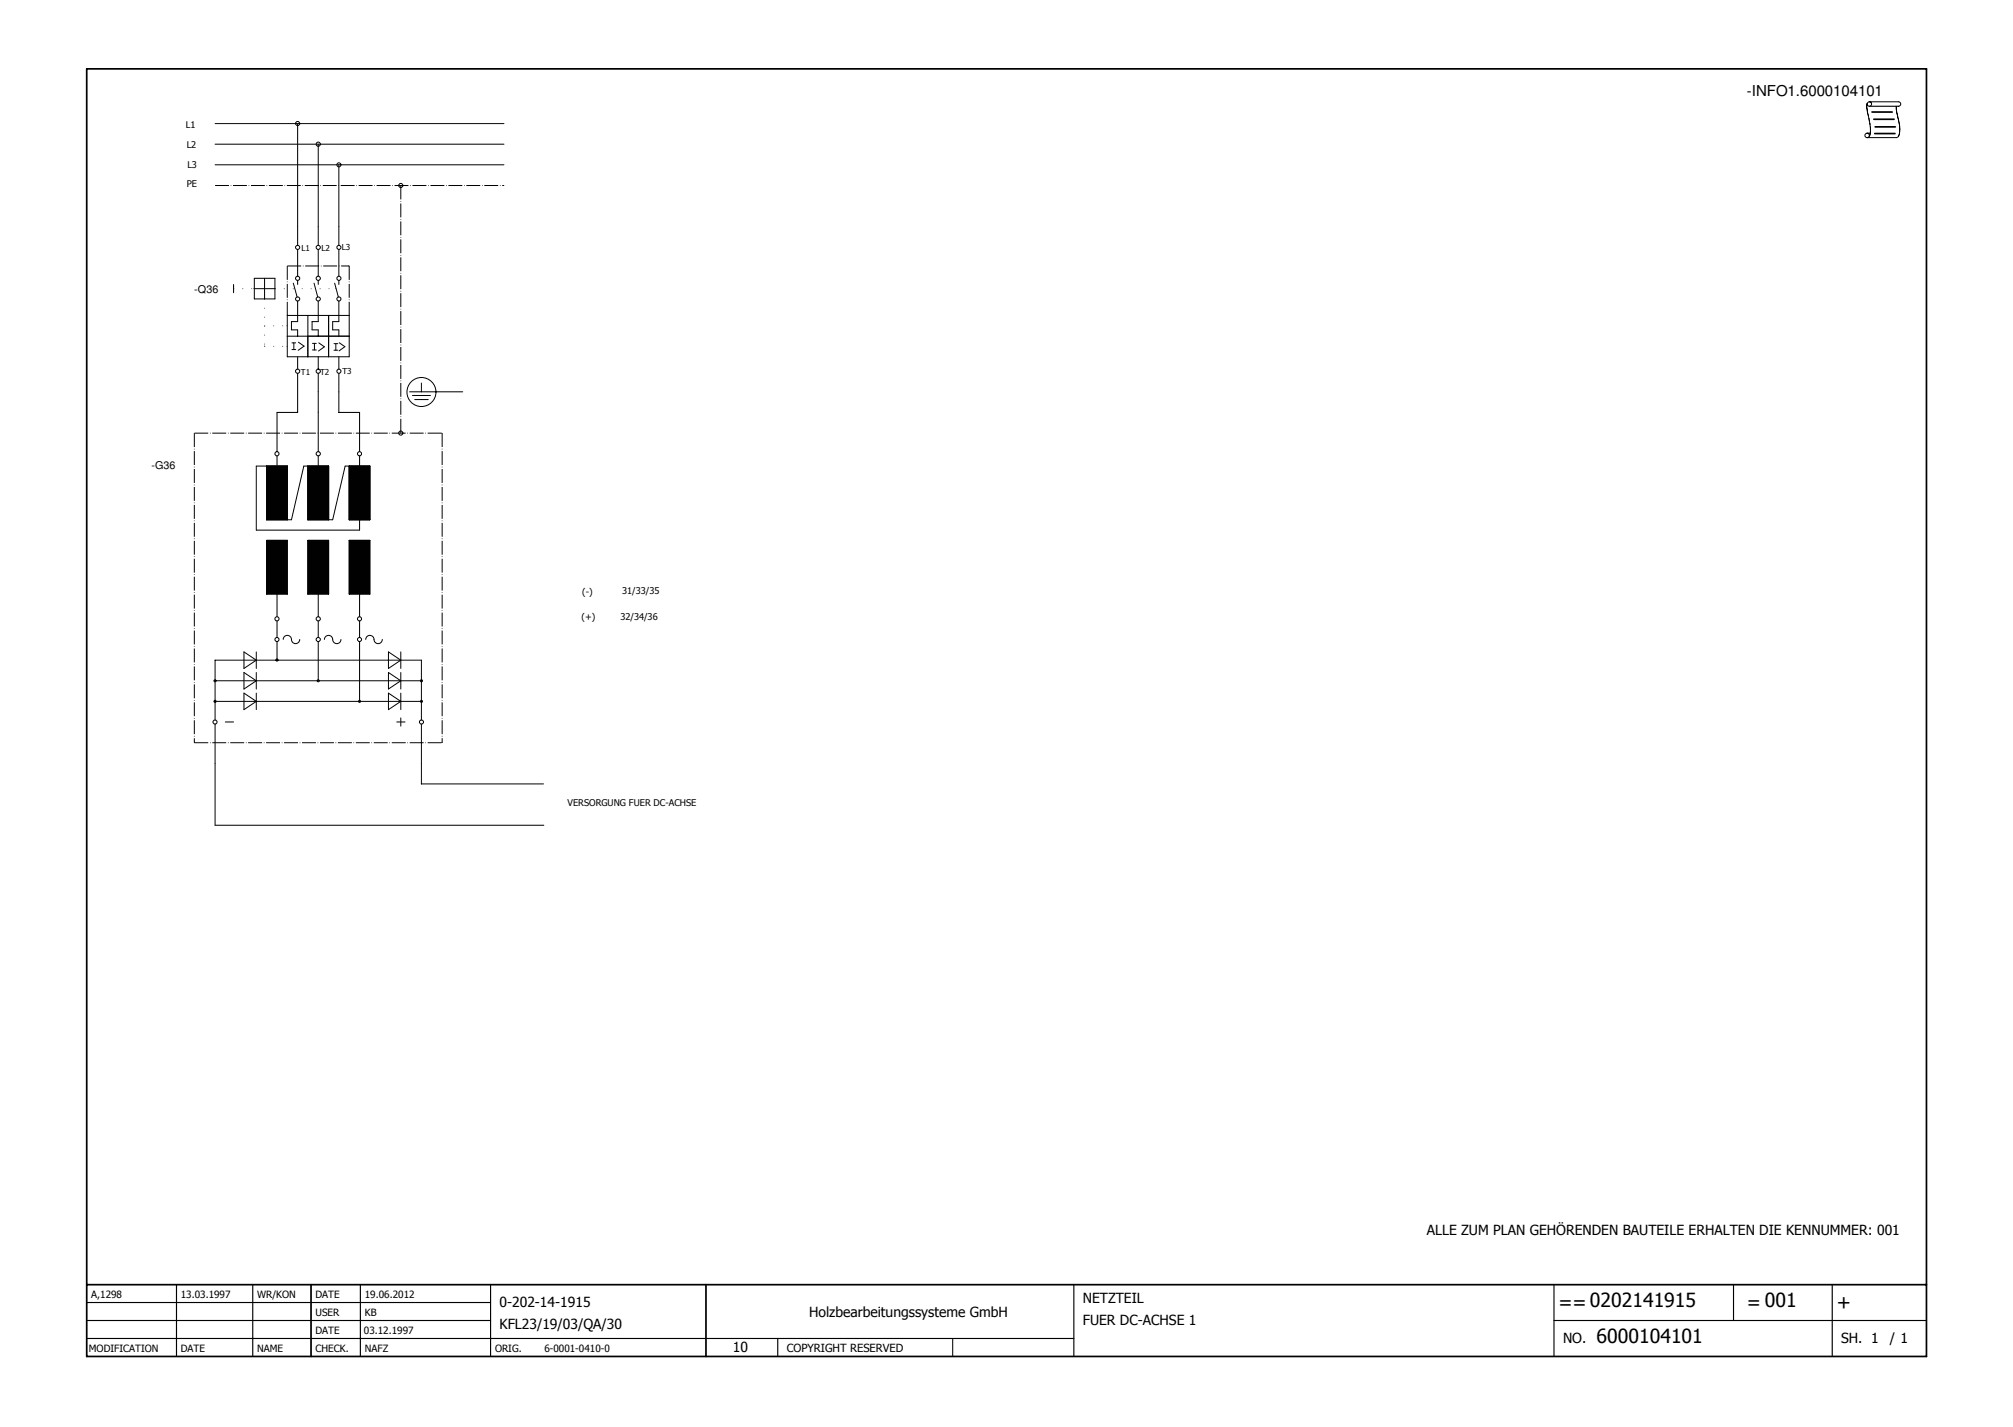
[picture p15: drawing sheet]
<svg xmlns="http://www.w3.org/2000/svg" width="297mm" height="211mm" viewBox="0 0 297 211" stroke-linecap="round" stroke-linejoin="round" font-family="sans-serif">
<defs><g id="words">
<g font-size="2.9">
<text x="230" y="193.2">==0202141915</text>
<text x="257.8" y="193.2">= 001</text>
<text x="271" y="193.2">+</text>
<text x="235.6" y="198.2">6000104101</text>
</g>
<text font-size="2.2" x="257.8" y="14.2">-INFO1.6000104101</text>
<g font-size="2.1">
<text x="210.5" y="182.3">ALLE ZUM PLAN GEHÖRENDEN BAUTEILE ERHALTEN DIE KENNUMMER: 001</text>
<text x="73.7" y="192.9">0-202-14-1915</text>
<text x="73.7" y="196.2">KFL23/19/03/QA/30</text>
<text x="119.4" y="194.4">Holzbearbeitungssysteme GmbH</text>
<text x="159.8" y="192.2">NETZTEIL</text>
<text x="159.8" y="195.5">FUER DC-ACHSE 1</text>
<text x="108.1" y="199.5">10</text>
<text x="230.6" y="198.2">NO.</text>
<text x="271.7" y="198.2">SH. 1</text>
<text x="278.8" y="198.2">/ 1</text>
</g>
<text font-size="1.7" x="116.1" y="199.5">COPYRIGHT RESERVED</text>
<g font-size="1.6">
<text x="28.7" y="43.2">-Q36</text>
<text x="22.3" y="69.2">-G36</text>
</g>
<g font-size="1.5">
<text x="13.5" y="191.6">A,1298</text>
<text x="26.7" y="191.6">13.03.1997</text>
<text x="38" y="191.6">WR/KON</text>
<text x="46.6" y="191.6">DATE</text>
<text x="53.8" y="191.6">19.06.2012</text>
<text x="46.6" y="194.2">USER</text>
<text x="46.6" y="196.9">DATE</text>
<text x="53.7" y="196.9">03.12.1997</text>
<text x="53.8" y="194.2">KB</text>
<text x="13.1" y="199.5">MODIFICATION</text>
<text x="26.7" y="199.5">DATE</text>
<text x="38" y="199.5">NAME</text>
<text x="46.6" y="199.5">CHECK.</text>
<text x="53.8" y="199.5">NAFZ</text>
<text x="73" y="199.5">ORIG.</text>
<text x="80.3" y="199.5">6-0001-0410-0</text>
</g>
<g font-size="1.4">
<text x="27.4" y="18.8">L1</text>
<text x="27.6" y="21.8">L2</text>
<text x="27.6" y="27.6">PE</text>
<text x="27.7" y="24.8">L3</text>
<text x="85.9" y="87.8">(-)</text>
<text x="91.8" y="87.7">31/33/35</text>
<text x="85.8" y="91.5">(+)</text>
<text x="91.5" y="91.6">32/34/36</text>
<text x="83.8" y="119">VERSORGUNG FUER DC-ACHSE</text>
</g>
<g font-size="1.2">
<text x="44.5" y="37">L1</text>
<text x="47.4" y="37">L2</text>
<text x="50.4" y="37">L3</text>
<text x="44.4" y="55.3">T1</text>
<text x="47.3" y="55.3">T2</text>
<text x="50.5" y="55.3">T3</text>
</g>
</g></defs>
<path d="M203 10l-190.4 190.4M12.7 112.2l125.9 88.2" fill="none" stroke="#fff" stroke-width=".15"/>
<path d="M12.8 10.2h271.5v190h-271.5zM12.8 189.6h271.5M45.9 189.6v10.6M104.2 189.6v10.6" fill="none" stroke="#010101" stroke-width=".25"/>
<g fill="none" stroke="#010101" stroke-width=".17">
<path d="M12.8 194.9h59.6M12.8 192.2h59.6M12.8 197.5h145.7M26 189.6v10.6M37.3 189.6v10.6M53.2 189.6v10.6M72.4 189.6v10.6M114.8 197.5v2.7M158.5 189.6v10.6M229.3 194.9h55M229.3 189.6v10.6M255.8 189.6v5.3"/>
<path d="M270.4 189.6v10.6"/>
</g>
<path d="M31.7 18.2h42.7M31.7 21.3h42.7M31.7 24.3h42.7M140.6 197.5v2.7" fill="none" stroke="#010101" stroke-width=".15"/>
<path d="M31.7 27.4h42.7" fill="none" stroke="#010101" stroke-width=".15" stroke-dasharray="2.1 .3 .1 .3" stroke-linecap="butt"/>
<path d="M74.2 27.3l.2 .1h-.2z" fill="#010101"/>
<path d="M43.9 18.2v15.3M47 21.3v12.2M50 24.3v9.2M43.9 57.8v3.1h-3M47 57.8v3.1M50 57.8v3.1h3.1M31.7 112.7v9.1" fill="none" stroke="#010101" stroke-width=".15"/>
<path d="M59.1 27.4v36.5" fill="none" stroke="#010101" stroke-width=".15" stroke-dasharray="2.1 .3 .1 .3" stroke-linecap="butt"/>
<path d="M59.1 63.8h.1l-.1 .2z" fill="#010101"/>
<g fill="none" stroke="#010101" stroke-width=".15">
<path d="M50 36.8v4M37.5 41.1v3M46.4 50.7v.9M48.5 49.6v3.1M49.1 48.7h.9M50 52.7v1.8M51.5 49.6v3.1M62.2 112.7v3h18M31.7 121.8h48.6"/>
<circle cx="43.9" cy="18.2" r=".31"/>
<circle cx="43.9" cy="54.8" r=".31"/>
<circle cx="47" cy="41.1" r=".31"/>
</g>
<path d="M42.4 39.3v7.3" fill="none" stroke="#010101" stroke-width=".15" stroke-dasharray="2.1 .3 .1 .3" stroke-linecap="butt"/>
<path d="M42.4 46.4v.2z" fill="#010101"/>
<g fill="none" stroke="#010101" stroke-width=".15">
<path d="M43.9 33.5v2.7M47 36.8v4M34.5 42v1.2M37.5 42.6h3.1M43 47.5v1.2M43.4 50.6v1M43.9 44.4v3.1M43.9 52.7v1.8M46.1 51.6h.6M47 52.7v1.8M47.9 51.2l-.9 .6M48.5 46.6h-3.1v3"/>
<path d="M48.5 49.6v3.1M49.1 47.5h.9M50 48.7v.9M51.5 46.6v3"/>
<circle cx="50" cy="36.5" r=".3"/>
<circle cx="47" cy="54.8" r=".31"/>
</g>
<path d="M51.5 39.3v7.3" fill="none" stroke="#010101" stroke-width=".15" stroke-dasharray="2.1 .3 .1 .3" stroke-linecap="butt"/>
<path d="M51.5 46.4h.1l-.1 .2z" fill="#010101"/>
<g fill="none" stroke="#010101" stroke-width=".15">
<path d="M50 33.5v2.7M42.4 49.6h9.1M43.9 48.7v.9M46.1 50.7h.6M47 48.7v.9M48.5 46.6v3M49.1 47.5v1.2M50 46.6v.9M50.9 51.2l-.9 .6"/>
<circle cx="47" cy="36.5" r=".31"/>
</g>
<path d="M40.6 42.6h9" fill="none" stroke="#010101" stroke-width=".15" stroke-dasharray=".1 1.2 .1 1.2" stroke-linecap="butt"/>
<path d="M49.5 42.6h.1h-.1z" fill="#010101"/>
<g fill="none" stroke="#010101" stroke-width=".15">
<path d="M40.6 41.1v3M42.4 46.6v3M42.4 52.7h6.1M43.1 51.6h.5M43.1 50.6h.5M43.3 41.8l.5 2M43.9 41.4v.6M44 50.5l.9 .6"/>
<circle cx="43.9" cy="44.1" r=".31"/>
</g>
<path d="M39 51.1h3.4" fill="none" stroke="#010101" stroke-width=".15" stroke-dasharray=".1 1.2 .1 1.2" stroke-linecap="butt"/>
<path d="M42.3 51.1h.1l-.1 .1z" fill="#010101"/>
<g fill="none" stroke="#010101" stroke-width=".15">
<path d="M47 33.5v2.7M37.5 41.1h3.1M42.4 49.6v3.1M44.9 51.1l-.9 .6M46 48.7h1M47 46.6v.9M48.5 46.6v3M49.6 50.7v1M50 44.4v2.2"/>
<circle cx="43.9" cy="41.1" r=".31"/>
</g>
<path d="M39 44.1v7" fill="none" stroke="#010101" stroke-width=".15" stroke-dasharray=".1 1.2 .1 1.2" stroke-linecap="butt"/>
<path d="M39 51h.1l-.1 .2z" fill="#010101"/>
<g fill="none" stroke="#010101" stroke-width=".15">
<path d="M45.4 49.6v3.1M46 47.5h1M47 44.4v2.2M48.5 46.6h3M49.3 51.7h.5M50.1 50.6l.8 .6"/>
<circle cx="50" cy="44.1" r=".3"/>
</g>
<path d="M39 48.1h3.4" fill="none" stroke="#010101" stroke-width=".15" stroke-dasharray=".1 1.2 .1 1.2" stroke-linecap="butt"/>
<path d="M42.3 48l.1 .1h-.1z" fill="#010101"/>
<g fill="none" stroke="#010101" stroke-width=".15">
<path d="M43.9 36.8v4M39 41.1v3M42.4 46.6h3M43 48.7h.9M43 47.5h.9M43.9 55.1v2.7M46 47.5v1.2M46.3 41.8l.6 2M47 41.4v.6M47 55.1v2.7M47 50.6l.9 .6M48.5 52.7h3"/>
<path d="M49.3 50.7h.5M49.4 41.8l.5 2M50 41.4v.6M50 55.1v2.7M51.5 49.6h-6.1v3.1"/>
<circle cx="43.9" cy="36.5" r=".31"/>
<circle cx="47" cy="44.1" r=".31"/>
<circle cx="50" cy="54.8" r=".31"/>
<circle cx="50" cy="41.1" r=".3"/>
</g>
<path d="M42.4 39.3h9.1" fill="none" stroke="#010101" stroke-width=".15" stroke-dasharray="2.1 .3 .1 .3" stroke-linecap="butt"/>
<path d="M51.4 39.2l.2 .1h-.2z" fill="#010101"/>
<path d="M34.5 42.6h3" fill="none" stroke="#010101" stroke-width=".15" stroke-dasharray=".1 1.2 .1 1.2" stroke-linecap="butt"/>
<path d="M37.4 42.6h.2h-.2z" fill="#010101"/>
<g fill="none" stroke="#010101" stroke-width=".15">
<path d="M37.5 44.1h3.1M40.9 67.3v1.5M45.4 68.8h3.1v7.9h-3.1z"/>
<circle cx="47" cy="21.3" r=".31"/>
<circle cx="50" cy="24.3" r=".3"/>
</g>
<path d="M45.4 68.8h3.1v7.9h-3.1z" fill="#010101"/>
<path d="M39.3 68.8h3.1v7.9h-3.1z" fill="none" stroke="#010101" stroke-width=".15"/>
<path d="M39.3 68.8h3.1v7.9h-3.1z" fill="#010101"/>
<g fill="none" stroke="#010101" stroke-width=".15">
<path d="M37.8 78.2h15.3M45.4 68.8h3.1v7.9h-3.1zM45.4 79.8v7.9h3.1M53.1 67.3v1.5M54.6 68.8v7.9M36 96.2v2.5M43 94.4a.61 .61 0 0 0 .6 .6 .61 .61 0 0 0 .6-.6M47.9 94.4a.61 .61 0 0 1 .6-.6 .61 .61 0 0 1 .6 .6M59.1 97.4l-1.8 1.3M31.6 100.5l.1-.2 .2 .2M31.7 100.5h30.5M57.3 102.3l1.8 1.2"/>
<path d="M62 103.5l.2-.1 .1 .1"/>
<circle cx="31.7" cy="106.6" r=".3"/>
</g>
<path d="M45.4 68.8h3.1v7.9h-3.1z" fill="#010101"/>
<g fill="none" stroke="#010101" stroke-width=".15">
<path d="M37.8 68.8h1.5M39.3 76.7h3.7M40.9 60.9v5.8M45.4 79.8h3.1v7.9M45.4 68.8v7.9M40.7 97.4l.2-.1 .1 .1M40.9 94.7v2.7M57.3 96.2v2.5M62.2 97.4h-30.5v8.9M31.6 103.5l.1-.1 .2 .1M33.2 106.6h1.3M36 102.3l1.8 1.2"/>
<path d="M46.8 100.5l.2-.2 .1 .2M52.9 103.5l.2 .2 .1-.2M59.1 102.3v2.4M62 100.5l.2 .1 .1-.1M62.2 106.9v5.8"/>
<circle cx="40.9" cy="67" r=".3"/>
</g>
<path d="M28.7 63.9v45.7" fill="none" stroke="#010101" stroke-width=".15" stroke-dasharray="2.1 .3 .1 .3" stroke-linecap="butt"/>
<path d="M28.6 109.5h.1v.1z" fill="#010101"/>
<g fill="none" stroke="#010101" stroke-width=".15">
<path d="M37.8 68.8v9.4M45.4 76.7h3.1M47 67.3v1.5M53.1 94.7v8.8M57.3 99.3l1.8 1.2M36 102.3v2.4M37.8 102.3v2.4M58.5 106.6h1.3"/>
<circle cx="53" cy="67" r=".3"/>
</g>
<path d="M28.7 63.9h36.5" fill="none" stroke="#010101" stroke-width=".15" stroke-dasharray="2.1 .3 .1 .3" stroke-linecap="butt"/>
<path d="M65.1 63.9h.2l-.2 .1z" fill="#010101"/>
<path d="M45.4 68.8h3.1M51.5 79.8h3.1v7.9h-3.1zM47 94.7v5.8M49.1 94.4a.61 .61 0 0 0 .6 .6 .61 .61 0 0 0 .6-.6M31.6 100.5l.1 .1 .2-.1" fill="none" stroke="#010101" stroke-width=".15"/>
<path d="M51.5 79.8h3.1v7.9h-3.1z" fill="#010101"/>
<g fill="none" stroke="#010101" stroke-width=".15">
<path d="M39.3 68.8h3.1v7.9M39.3 79.8h3.1v7.9h-3.1zM51.5 79.8v7.9M53.1 60.9v5.8M59.1 99.3v2.4M31.7 103.5h30.5"/>
<circle cx="40.9" cy="94.4" r=".3"/>
<circle cx="53.1" cy="94.4" r=".3"/>
<circle cx="62.2" cy="106.6" r=".3"/>
</g>
<path d="M39.3 79.8h3.1v7.9h-3.1z" fill="#010101"/>
<g fill="none" stroke="#010101" stroke-width=".15">
<path d="M44.8 68.8h.6M50.9 68.8h.6M36 99.3l1.8 1.2-1.8 1.2M40.7 97.4l.2 .2 .1-.2M40.9 91.6v2.5M53.1 91.6v2.5M54 94.4a.61 .61 0 0 1 .6-.6 .61 .61 0 0 1 .6 .6M62.2 97.4v8.9M59.1 103.5l-1.8 1.2"/>
<circle cx="47" cy="67" r=".31"/>
<circle cx="47" cy="94.4" r=".31"/>
</g>
<path d="M28.7 109.6h36.5" fill="none" stroke="#010101" stroke-width=".15" stroke-dasharray="2.1 .3 .1 .3" stroke-linecap="butt"/>
<path d="M65.1 109.6h.2l-.2 .1z" fill="#010101"/>
<g fill="none" stroke="#010101" stroke-width=".15">
<path d="M48.5 76.7h.6M51.5 68.8h3.1v7.9h-3.1zM51.5 87.7h3.1M37.8 103.5l-1.8 1.2"/>
<circle cx="40.9" cy="91.3" r=".3"/>
</g>
<path d="M51.5 68.8h3.1v7.9h-3.1z" fill="#010101"/>
<g fill="none" stroke="#010101" stroke-width=".15">
<path d="M44.8 68.8l-1.8 7.9M47 60.9v5.8M36 99.3v2.4M37.8 99.3v2.4M41.8 94.4a.61 .61 0 0 1 .6-.6 .61 .61 0 0 1 .6 .6M47 91.6v2.5M46.8 100.5l.2 .1 .1-.1M62 103.5l.2 .2 .1-.2"/>
<circle cx="53" cy="91.3" r=".3"/>
</g>
<path d="M65.2 63.9v45.7" fill="none" stroke="#010101" stroke-width=".15" stroke-dasharray="2.1 .3 .1 .3" stroke-linecap="butt"/>
<path d="M65.2 109.5h.1l-.1 .2z" fill="#010101"/>
<path d="M51.5 68.8h3.1v7.9h-3.1z" fill="none" stroke="#010101" stroke-width=".15"/>
<path d="M51.5 68.8h3.1v7.9h-3.1z" fill="#010101"/>
<g fill="none" stroke="#010101" stroke-width=".15">
<path d="M39.3 79.8v7.9h3.1M45.4 79.8h3.1v7.9h-3.1zM48.5 68.8v7.9M51.5 79.8h3.1M37.8 97.4l-1.8 1.3M53.1 87.7v3.3M57.3 96.2l1.8 1.2M52.9 103.5l.2-.1 .1 .1M57.3 102.3v2.4M62 100.5l.2-.2 .1 .2"/>
<circle cx="47" cy="91.3" r=".31"/>
</g>
<path d="M45.4 79.8h3.1v7.9h-3.1z" fill="#010101"/>
<path d="M39.3 79.8h3.1v7.9M39.3 68.8h3.1v7.9h-3.1zM51.5 68.8v7.9M53.1 76.7v1.5M54.6 79.8v7.9M36 96.2l1.8 1.2M40.9 87.7v3.3M55.2 94.4a.61 .61 0 0 0 .6 .6 .61 .61 0 0 0 .6-.6M59.1 96.2v2.5M31.6 103.5l.1 .2 .2-.2M31.7 106.9v5.8M59.1 100.5l-1.8 1.2" fill="none" stroke="#010101" stroke-width=".15"/>
<path d="M39.3 68.8h3.1v7.9h-3.1z" fill="#010101"/>
<g fill="none" stroke="#010101" stroke-width=".15">
<path d="M275.5 15.3a5.8 5.8 0 0 0 .3 2.2l.1 .6a3.5 3.5 0 0 1-.1 2M275.5 19.7h.5M275.8 15h4.3a.33 .33 0 0 1 .4 .4 .33 .33 0 0 1-.4 .3M279.8 15.7l.2 1.2a5.3 5.3 0 0 1 .1 3.2l-.3 .2h-4.3M60.4 57.8h7.9M60.9 58.4h2.6M61.2 59h2M62.2 56.5v1.3M50.9 68.8l-1.8 7.9M51.5 68.8h3.1M51.5 76.7h3.1M37.8 96.2v2.5"/>
<path d="M47 87.7v3.3M57.3 99.3v2.4M59.1 106v1.2"/>
<circle cx="275.5" cy="20" r=".33"/>
<circle cx="275.8" cy="15.4" r=".33"/>
<circle cx="59.1" cy="27.4" r=".31"/>
<circle cx="62.2" cy="57.9" r="2.14"/>
<circle cx="59.1" cy="63.9" r=".31"/>
</g>
<path d="M275.9 15.7h4.3" fill="none" stroke="#010101" stroke-width=".17"/>
<path d="M276.2 16.5h3M276.5 17.6h3M276.6 19.7h3M276.7 18.7h3" fill="none" stroke="#010101" stroke-width=".25"/>
<use href="#words"/>
</svg>
